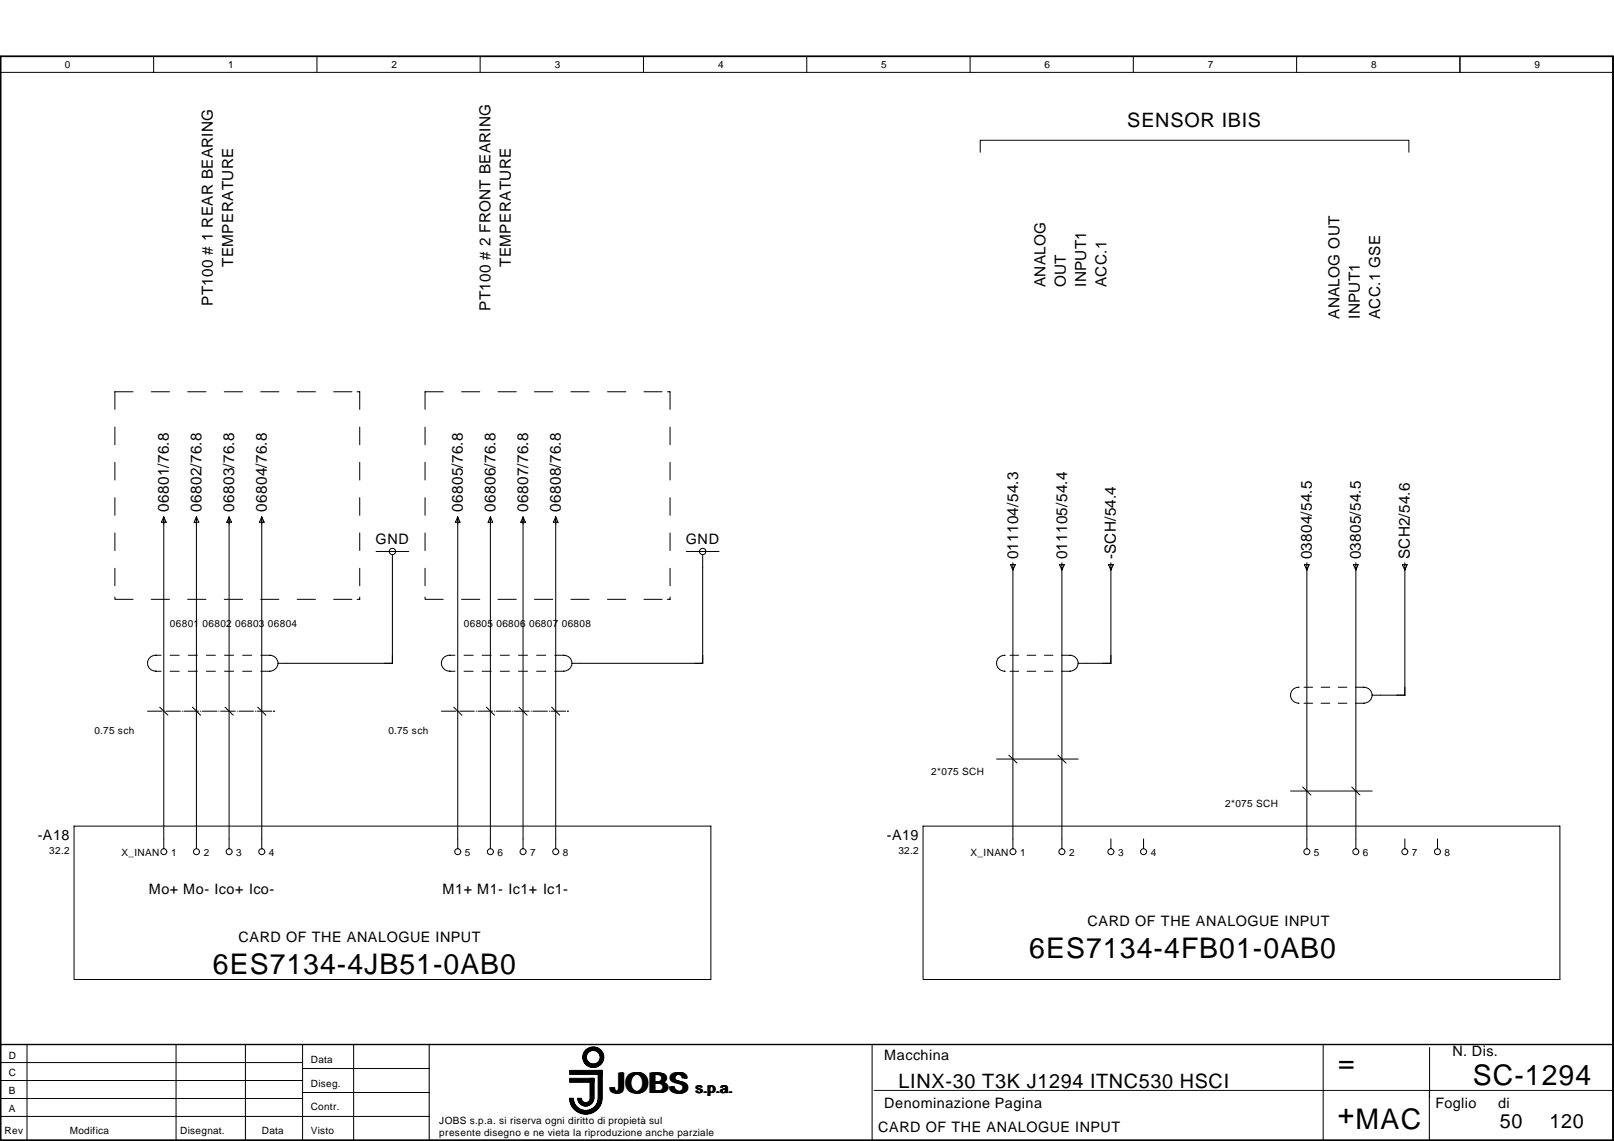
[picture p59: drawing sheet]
<svg xmlns="http://www.w3.org/2000/svg" width="297mm" height="210mm" viewBox="0 0 297 210" stroke-linecap="round" stroke-linejoin="round" font-family="sans-serif">
<defs><g id="words">
<g font-size="5.2">
<text x="39.2" y="179.2">6ES7134-4JB51-0AB0</text>
<text x="189.4" y="176.2">6ES7134-4FB01-0AB0</text>
<text x="246.3" y="197.2">=</text>
<text x="112.5" y="201">JOBS</text>
<text x="271.1" y="199.6">SC-1294</text>
<text x="246.2" y="206.7">+MAC</text>
</g>
<g font-size="3.6">
<text x="207.5" y="23.5">SENSOR IBIS</text>
<text x="165.4" y="200.2">LINX-30 T3K J1294 ITNC530 HSCI</text>
<text x="276.1" y="207.6">50</text>
<text x="285.2" y="207.6">120</text>
</g>
<g font-size="2.8">
<text x="42.9" y="49.1" transform="rotate(-90 42.9 49.1)">TEMPERATURE</text>
<text x="94" y="49.1" transform="rotate(-90 94 49.1)">TEMPERATURE</text>
<text x="192.4" y="52.8" transform="rotate(-90 192.4 52.8)">ANALOG</text>
<text x="196.2" y="52.8" transform="rotate(-90 196.2 52.8)">OUT</text>
<text x="199.9" y="52.8" transform="rotate(-90 199.9 52.8)">INPUT1</text>
<text x="203.6" y="52.8" transform="rotate(-90 203.6 52.8)">ACC.1</text>
<text x="39.2" y="56.2" transform="rotate(-90 39.2 56.2)">PT100 # 1 REAR BEARING</text>
<text x="90.3" y="57.2" transform="rotate(-90 90.3 57.2)">PT100 # 2 FRONT BEARING</text>
<text x="246.5" y="58.7" transform="rotate(-90 246.5 58.7)">ANALOG OUT</text>
<text x="250.3" y="58.7" transform="rotate(-90 250.3 58.7)">INPUT1</text>
<text x="254" y="58.7" transform="rotate(-90 254 58.7)">ACC.1 GSE</text>
<text x="31.1" y="94.1" transform="rotate(-90 31.1 94.1)">06801/76.8</text>
<text x="37.1" y="94.1" transform="rotate(-90 37.1 94.1)">06802/76.8</text>
<text x="43.1" y="94.1" transform="rotate(-90 43.1 94.1)">06803/76.8</text>
<text x="49.1" y="94.1" transform="rotate(-90 49.1 94.1)">06804/76.8</text>
<text x="85.2" y="94.1" transform="rotate(-90 85.2 94.1)">06805/76.8</text>
<text x="91.2" y="94.1" transform="rotate(-90 91.2 94.1)">06806/76.8</text>
<text x="97.2" y="94.1" transform="rotate(-90 97.2 94.1)">06807/76.8</text>
<text x="103.2" y="94.1" transform="rotate(-90 103.2 94.1)">06808/76.8</text>
<text x="187.4" y="102.9" transform="rotate(-90 187.4 102.9)">011104/54.3</text>
<text x="196.4" y="102.9" transform="rotate(-90 196.4 102.9)">011105/54.4</text>
<text x="205.4" y="102.9" transform="rotate(-90 205.4 102.9)">-SCH/54.4</text>
<text x="241.4" y="102.9" transform="rotate(-90 241.4 102.9)">03804/54.5</text>
<text x="250.5" y="102.9" transform="rotate(-90 250.5 102.9)">03805/54.5</text>
<text x="259.5" y="102.9" transform="rotate(-90 259.5 102.9)">SCH2/54.6</text>
</g>
<g font-size="2.6">
<text x="69.1" y="100">GND</text>
<text x="126.2" y="100">GND</text>
<text x="6.9" y="154.6">-A18</text>
<text x="163.2" y="154.6">-A19</text>
<text x="27.4" y="164.5">Mo+ Mo- Ico+ Ico-</text>
<text x="81.5" y="164.5">M1+ M1- Ic1+ Ic1-</text>
<text x="43.9" y="173.3">CARD OF THE ANALOGUE INPUT</text>
<text x="200.2" y="170.3">CARD OF THE ANALOGUE INPUT</text>
<text x="162.7" y="195.1">Macchina</text>
<text x="267.3" y="194.3">N. Dis.</text>
<text x="128.1" y="201">s.p.a.</text>
<text x="162.7" y="203.9">Denominazione Pagina</text>
<text x="264.2" y="203.9">Foglio</text>
<text x="275.7" y="203.9">di</text>
<text x="161.6" y="208.3">CARD OF THE ANALOGUE INPUT</text>
</g>
<g font-size="1.8">
<text x="12" y="12.6">0</text>
<text x="42" y="12.6">1</text>
<text x="72" y="12.6">2</text>
<text x="102.1" y="12.6">3</text>
<text x="132.2" y="12.6">4</text>
<text x="162.2" y="12.6">5</text>
<text x="192.3" y="12.6">6</text>
<text x="222.3" y="12.6">7</text>
<text x="252.4" y="12.6">8</text>
<text x="282.4" y="12.6">9</text>
<text x="31.3" y="115.4">06801</text>
<text x="37.3" y="115.4">06802</text>
<text x="43.3" y="115.4">06803</text>
<text x="49.3" y="115.4">06804</text>
<text x="85.4" y="115.4">06805</text>
<text x="91.4" y="115.4">06806</text>
<text x="97.4" y="115.4">06807</text>
<text x="103.4" y="115.4">06808</text>
<text x="17.4" y="135">0.75 sch</text>
<text x="71.5" y="135">0.75 sch</text>
<text x="171.4" y="142.6">2*075 SCH</text>
<text x="225.5" y="148.5">2*075 SCH</text>
<text x="9.1" y="157.1">32.2</text>
<text x="22.3" y="157.5">X_INAN</text>
<text x="31.5" y="157.5">1</text>
<text x="37.5" y="157.5">2</text>
<text x="43.5" y="157.5">3</text>
<text x="49.5" y="157.5">4</text>
<text x="85.6" y="157.5">5</text>
<text x="91.6" y="157.5">6</text>
<text x="97.6" y="157.5">7</text>
<text x="103.6" y="157.5">8</text>
<text x="165.4" y="157.1">32.2</text>
<text x="178.6" y="157.5">X_INAN</text>
<text x="187.7" y="157.5">1</text>
<text x="196.7" y="157.5">2</text>
<text x="205.8" y="157.5">3</text>
<text x="211.8" y="157.5">4</text>
<text x="241.8" y="157.5">5</text>
<text x="250.8" y="157.5">6</text>
<text x="259.9" y="157.5">7</text>
<text x="265.9" y="157.5">8</text>
<text x="1.6" y="194.7">D</text>
<text x="57.2" y="195.5">Data</text>
<text x="1.6" y="201.3">B</text>
<text x="1.6" y="198">C</text>
<text x="57.2" y="199.9">Diseg.</text>
<text x=".8" y="208.7">Rev</text>
<text x="1.6" y="204.6">A</text>
<text x="12.9" y="208.7">Modifica</text>
<text x="33.1" y="208.7">Disegnat.</text>
<text x="48.2" y="208.7">Data</text>
<text x="57.2" y="204.3">Contr.</text>
<text x="57.2" y="208.7">Visto</text>
<text x="80.9" y="206.8">JOBS s.p.a. si riserva ogni diritto di propietà sul</text>
<text x="80.9" y="209">presente disegno e ne vieta la riproduzione anche parziale</text>
</g>
</g></defs>
<g fill="none" stroke="#000" stroke-width=".18">
<path d="M.1 10.4h296.8v199.4h-296.8zM.1 13.3h296.8M28.3 10.4v2.9M58.3 10.4v2.9M88.4 10.4v2.9M118.4 10.4v2.9M148.5 10.4v2.9M178.5 10.4v2.9M208.6 10.4v2.9M238.6 10.4v2.9M268.7 10.4v2.9M180.4 28v-2.2h78.9v2.2"/>
<path d="M21.1 78.6v3.2M24.5 72.1h-3.4v3.2M27.8 72.1h3.4M34.5 72.1h3.4M41.3 72.1h3.3M48 72.1h3.3M54.7 72.1h3.4M61.4 72.1h3.4M65.7 72.1h.5v3.2M66.2 78.6v3.2M78.2 78.6v3.2M81.6 72.1h-3.4v3.2"/>
<path d="M84.9 72.1h3.4M91.6 72.1h3.4M98.4 72.1h3.3M105.1 72.1h3.3M111.8 72.1h3.4M118.5 72.1h3.4M122.8 72.1h.5v3.2M123.3 78.6v3.2M21.1 85v3.3M21.1 91.5v3.3M21.1 98v3.3M66.2 85v3.3"/>
<path d="M66.2 91.5v3.3M66.2 98v3.3M78.2 85v3.3M78.2 91.5v3.3M78.2 98v3.3M123.3 85v3.3M123.3 91.5v3.3M123.3 98v3.3M21.1 109.8v.5h3.4M21.1 104.5v3.3M27.8 110.3h3.4M34.5 110.3h3.4"/>
<path d="M41.3 110.3h3.3M48 110.3h3.3M54.7 110.3h3.4M61.4 110.3h3.4M66.2 109.8v.5h-.5M66.2 104.5v3.3M69.2 101.5h6M78.2 109.8v.5h3.4M78.2 104.5v3.3M84.9 110.3h3.4M91.6 110.3h3.4M98.4 110.3h3.3"/>
<path d="M105.1 110.3h3.3M111.8 110.3h3.4M118.5 110.3h3.4M123.3 109.8v.5h-.5M123.3 104.5v3.3M126.3 101.5h6M27.2 130.8h2.6M28.6 123.5h1.1M28.6 120.5h1.1M28.8 120.5a1.46 1.46 0 0 0-1.6 1.4 1.46 1.46 0 0 0 1.4 1.6M30.2 130.8h.1M30.5 130.8h2.7"/>
<path d="M31.3 123.5h1.7M31.3 120.5h1.7M33.5 130.8h.1M33.9 130.8h2.7M34.6 123.5h1.7M34.6 120.5h1.7M36.9 130.8h.1M37.2 130.8h2.7M38 123.5h1.6M38 120.5h1.6M40.3 130.8h.1M40.6 130.8h2.7"/>
<path d="M41.3 123.5h1.7M41.3 120.5h1.7M43.6 130.8h.1M44 130.8h2.6M44.7 123.5h1.6M44.7 120.5h1.6M47 130.8h.1M47.3 130.8h2.7M48 123.5h1.7M48 120.5h1.7M49.7 120.5a1.46 1.46 0 0 1 1.5 1.5 1.46 1.46 0 0 1-1.5 1.5M50.4 130.8h.1"/>
<path d="M51.2 122h1.5M81.2 130.8h2.7M82.7 123.5h1M83.7 120.5a1.97 1.97 0 0 0-2.4 1 1.47 1.47 0 0 0 1.4 2M84.3 130.8h.1M84.6 130.8h2.7M85.4 123.5h1.7M85.4 120.5h1.7M87.6 130.8h.1M88 130.8h2.7M88.7 123.5h1.7M88.7 120.5h1.7"/>
<path d="M91 130.8h.1M91.3 130.8h2.7M92.1 123.5h1.6M92.1 120.5h1.6M94.3 130.8h.1M94.7 130.8h2.7M95.4 123.5h1.7M95.4 120.5h1.7M97.7 130.8h.1M98.1 130.8h2.6M98.8 123.5h1.6M98.8 120.5h1.6"/>
<path d="M101.1 130.8h.1M101.4 130.8h2.7M102.1 123.5h1.7M102.1 120.5h1.7M103.8 120.5a1.46 1.46 0 0 1 1.5 1.5 1.46 1.46 0 0 1-1.5 1.5M104.5 130.8h.1M105.3 122h1.5M183.4 139.6h15M184.9 120.5a1.46 1.46 0 0 0-1.5 1.5 1.46 1.46 0 0 0 1.5 1.5M184.9 123.5h.1M184.9 120.5h.1M185.9 123.5h1.6"/>
<path d="M185.9 120.5h1.6M189 123.5h1.6M189 120.5h1.6M192.2 123.5h1.6M192.2 120.5h1.6M195.4 120.5h1.5a1.46 1.46 0 0 1 1.5 1.5 1.46 1.46 0 0 1-1.5 1.5M195.4 123.5h1.5M198.4 122h1.5M239 126.4a1.46 1.46 0 0 0-1.5 1.5 1.46 1.46 0 0 0 1.5 1.4M239 129.4h.1M239 126.4h.1M240 129.4h1.6"/>
<path d="M240 126.4h1.6M243.1 129.4h1.6M243.1 126.4h1.6M246.3 129.4h1.6M246.3 126.4h1.6M249.4 126.4h1.6a1.46 1.46 0 0 1 1.5 1.5 1.46 1.46 0 0 1-1.5 1.4M249.4 129.4h1.6M252.5 127.9h1.5M13.6 152h117.2v28.2h-117.2zM169.9 152h117.2v28.2h-117.2zM237.5 145.5h15M.1 198.8h55.6"/>
<path d="M.1 195.5h55.6M.1 192.2h296.8M5 192.2v17.6M32.4 192.2v17.6M45.2 192.2v17.6M55.7 192.2v17.6M55.7 196.6h23.3M65.1 192.2v17.6M79 192.2v17.6M160.5 192.2v17.6M243.5 192.2v17.6M263.1 192.7v9.2"/>
<path d="M.1 205.4h78.9M.1 202.1h55.6M55.7 201h23.3M105 202a2.85 2.85 0 0 0 2.8 2.8 2.85 2.85 0 0 0 2.9-2.8M105 202a2.77 2.77 0 0 0 2.8 2.7 2.77 2.77 0 0 0 2.8-2.7M105.1 202a2.69 2.69 0 0 0 2.7 2.7 2.69 2.69 0 0 0 2.7-2.7M105.2 202a2.63 2.63 0 0 0 2.6 2.6 2.63 2.63 0 0 0 2.6-2.6M105.3 202a2.54 2.54 0 0 0 2.5 2.5 2.54 2.54 0 0 0 2.5-2.5M105.3 202a2.47 2.47 0 0 0 2.5 2.4 2.47 2.47 0 0 0 2.5-2.4M105.4 202a2.39 2.39 0 0 0 2.4 2.4 2.39 2.39 0 0 0 2.4-2.4M106.3 202a1.49 1.49 0 0 0 1.5 1.5 1.49 1.49 0 0 0 1.5-1.5M106.4 202a1.42 1.42 0 0 0 1.4 1.4 1.42 1.42 0 0 0 1.4-1.4"/>
<path d="M106.5 202a1.34 1.34 0 0 0 1.3 1.3 1.34 1.34 0 0 0 1.4-1.3M106.5 202a1.27 1.27 0 0 0 1.3 1.3 1.27 1.27 0 0 0 1.3-1.3M106.6 202a1.19 1.19 0 0 0 1.2 1.2 1.19 1.19 0 0 0 1.2-1.2M106.7 202a1.12 1.12 0 0 0 1.1 1.1 1.12 1.12 0 0 0 1.1-1.1M106.8 202a1.04 1.04 0 0 0 1 1.1 1.04 1.04 0 0 0 1-1.1M106.8 202a.96 .96 0 0 0 1 1 .96 .96 0 0 0 1-1M106.9 202a.89 .89 0 0 0 .9 .9 .89 .89 0 0 0 .9-.9M107 202a.81 .81 0 0 0 .8 .8 .81 .81 0 0 0 .8-.8M110.1 202a2.3 2.3 0 0 1-2.3 2.3 2.3 2.3 0 0 1-2.3-2.3 2.32 2.32 0 0 0 2.3 2.3 2.32 2.32 0 0 0 2.3-2.3M110.7 202a2.94 2.94 0 0 1-2.9 2.9 2.94 2.94 0 0 1-3-2.9 3 3 0 0 0 3 3 3 3 0 0 0 3-3M160.9 200.6h136M263.1 200.6v9.2"/>
<circle cx="109.2" cy="194.5" r="1.33"/>
<circle cx="109.2" cy="194.5" r="1.48"/>
<circle cx="109.2" cy="194.5" r="1.55"/>
<circle cx="109.2" cy="194.5" r="1.85"/>
<circle cx="109.2" cy="194.5" r="1.25"/>
<circle cx="109.2" cy="194.5" r="1.78"/>
<circle cx="109.2" cy="194.5" r="1.4"/>
<circle cx="109.2" cy="194.5" r="1.63"/>
<circle cx="109.2" cy="194.5" r="1.69"/>
<circle cx="109.2" cy="194.5" r="1.92"/>
</g>
<path d="M.1 10.4h296.8v199.4h-296.8zM.1 192.2h296.8" fill="none" stroke="#000" stroke-width=".26"/>
<path d="M104.8 196.9h6v.8h-6zM104.8 198.4h4.5v.7h-4.5zM108.6 198.4h.7v3.7h-.7zM110.1 196.9h.7v5.2h-.7z" fill="#000" stroke="#000" stroke-width=".18"/>
<g fill="none" stroke="#000" stroke-width=".19">
<path d="M30.1 95.1v61M30.1 95.1l.5 1h-.9zM36.1 95.1v61M36.1 95.1l.5 1h-.9zM42.2 95.1v61M42.2 95.1l.4 1h-.9zM48.2 95.1v61M48.2 95.1l.4 1h-.9zM84.2 95.1v61M84.2 95.1l.5 1h-.9zM90.3 95.1v61M90.3 95.1l.4 1h-.9z"/>
<path d="M96.3 95.1v61M96.3 95.1l.4 1h-.9zM102.3 95.1v61M102.3 95.1l.4 1h-.8zM72.2 102.2v19.8h-19.5M129.3 102.2v19.8h-22.5M186 103.9h.9l-.5 1zM186.4 103.5v52.6M195 103.9h.9l-.5 1zM195.4 103.5v52.6M204 103.9h.9l-.5 1zM204.4 103.5v18.5h-4.5"/>
<path d="M240.1 103.9h.8l-.4 1zM240.5 103.5v52.6M249.1 103.9h.9l-.5 1zM249.5 103.5v52.6M258.1 103.9h.9l-.5 1zM258.5 103.5v24.4h-4.5M29.4 130.1l1.5 1.5M35.4 130.1l1.5 1.5M41.4 130.1l1.5 1.5M47.4 130.1l1.5 1.5M83.5 130.1l1.5 1.5M89.5 130.1l1.5 1.5"/>
<path d="M95.5 130.1l1.5 1.5M101.5 130.1l1.5 1.5M185.7 138.9l1.5 1.5M194.7 138.9l1.5 1.5M204.4 154.3v1.8M210.5 154.3v1.8M239.8 144.8l1.5 1.5M248.8 144.8l1.5 1.5M258.5 154.3v1.8M264.6 154.3v1.8"/>
<circle cx="72.2" cy="101.5" r=".59"/>
<circle cx="129.3" cy="101.4" r=".58"/>
<circle cx="30.2" cy="156.7" r=".55"/>
<circle cx="36.2" cy="156.7" r=".55"/>
<circle cx="42.2" cy="156.7" r=".55"/>
<circle cx="48.2" cy="156.7" r=".54"/>
<circle cx="84.3" cy="156.7" r=".55"/>
<circle cx="90.3" cy="156.7" r=".55"/>
<circle cx="96.3" cy="156.7" r=".55"/>
<circle cx="102.3" cy="156.7" r=".55"/>
<circle cx="186.4" cy="156.7" r=".55"/>
<circle cx="195.4" cy="156.7" r=".55"/>
<circle cx="204.5" cy="156.7" r=".55"/>
<circle cx="210.5" cy="156.7" r=".55"/>
<circle cx="240.5" cy="156.7" r=".55"/>
<circle cx="249.5" cy="156.7" r=".55"/>
<circle cx="258.5" cy="156.7" r=".55"/>
<circle cx="264.6" cy="156.7" r=".55"/>
</g>
<use href="#words"/>
</svg>
